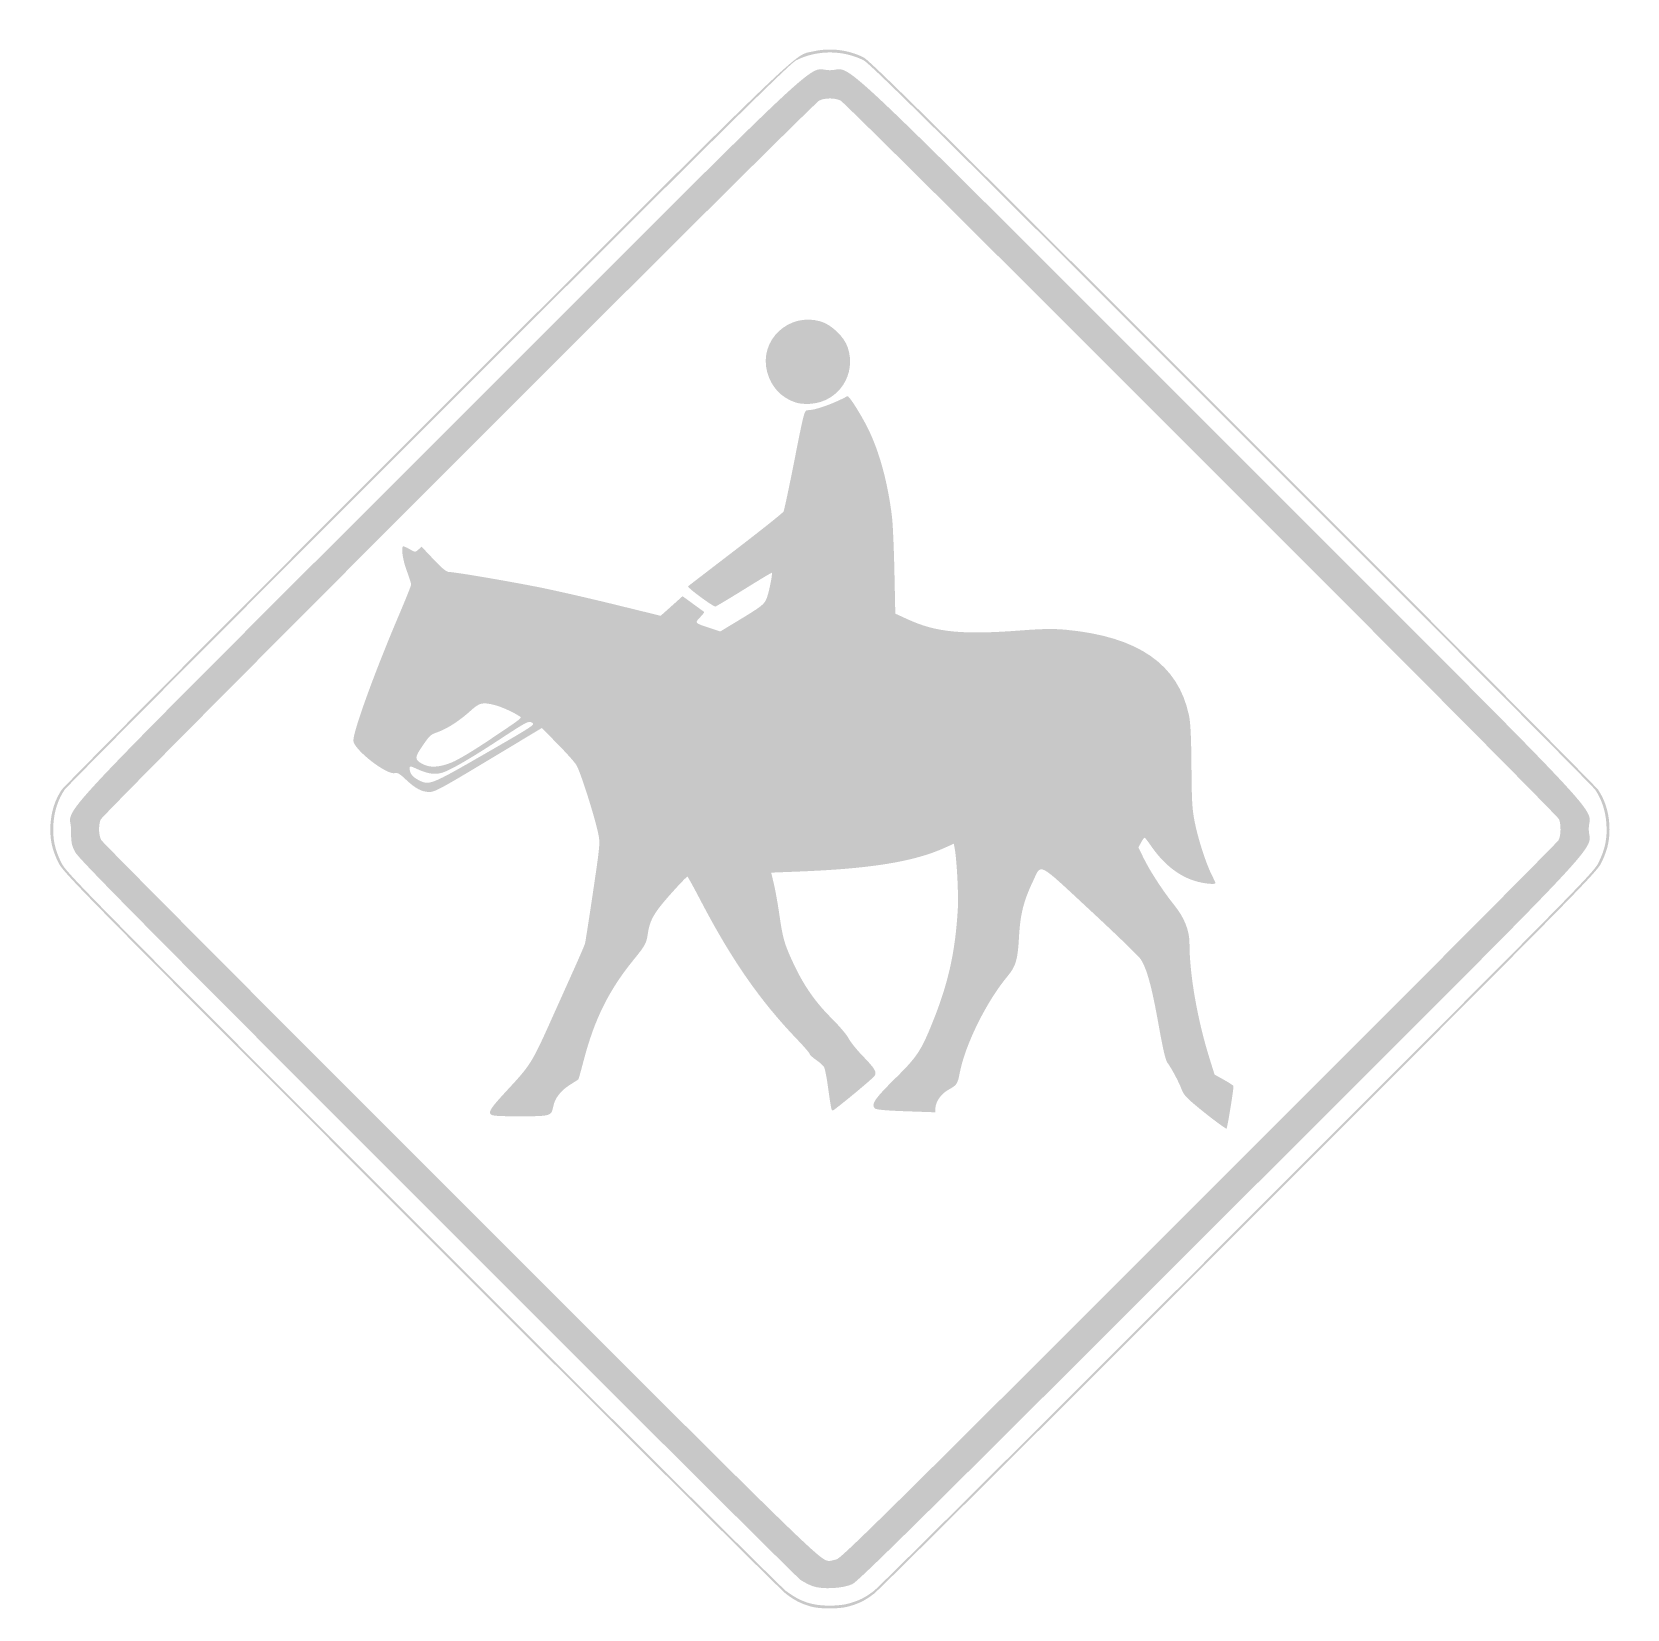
# Model space of a CAD drawing. Header units: inches. Extents: x -21.7 to 21.7, y -21.2 to 21.7.
import ezdxf

# ---------------------------------------------------------------- set-up
doc = ezdxf.new("R2010")
doc.units = ezdxf.units.IN
doc.header["$MEASUREMENT"] = 0

msp = doc.modelspace()

# ---------------------------------------------------------------- hatches: boundary and pattern name
h = msp.add_hatch(color=7)
edge = h.paths.add_edge_path()
edge.add_spline(control_points=[(-0.471, -20.6), (-0.568, -20.565), (-0.719, -20.486), (-0.805, -20.426), (-0.892, -20.365), (-5.341, -15.934), (-10.691, -10.58), (-18.701, -2.565), (-20.44, -0.806), (-20.532, -0.629), (-20.633, -0.434), (-20.644, -0.374), (-20.644, -0.02), (-20.644, 0.694), (-21.709, -0.44), (-10.635, 10.635), (0.417, 21.686), (-0.691, 20.644), (0, 20.644), (0.691, 20.644), (-0.417, 21.686), (10.635, 10.635), (21.687, -0.418), (20.644, 0.691), (20.644, -0.001), (20.644, -0.697), (21.679, 0.402), (10.598, -10.67), (2.486, -18.776), (0.772, -20.471), (0.609, -20.546), (0.349, -20.667), (-0.21, -20.695), (-0.471, -20.6)], knot_values=[0, 0, 0, 0, 1, 1, 1, 2, 2, 2, 3, 3, 3, 4, 4, 4, 5, 5, 5, 6, 6, 6, 7, 7, 7, 8, 8, 8, 9, 9, 9, 10, 10, 10, 11, 11, 11, 11], degree=3, periodic=0)
edge = h.paths.add_edge_path(flags=0)
edge.add_spline(control_points=[(0.177, -19.874), (0.314, -19.838), (1.566, -18.6), (10.049, -10.122), (15.393, -4.782), (19.79, -0.365), (19.821, -0.306), (19.887, -0.182), (19.895, 0.105), (19.836, 0.263), (19.784, 0.404), (0.457, 19.739), (0.289, 19.819), (0.13, 19.894), (-0.13, 19.894), (-0.289, 19.819), (-0.464, 19.735), (-19.784, 0.403), (-19.839, 0.255), (-19.902, 0.089), (-19.895, -0.168), (-19.824, -0.3), (-19.792, -0.362), (-15.401, -4.775), (-10.067, -10.108), (-0.344, -19.828), (-0.265, -19.906), (-0.02, -19.915), (0.002, -19.916), (0.09, -19.897), (0.177, -19.874)], knot_values=[0, 0, 0, 0, 1, 1, 1, 2, 2, 2, 3, 3, 3, 4, 4, 4, 5, 5, 5, 6, 6, 6, 7, 7, 7, 8, 8, 8, 9, 9, 9, 10, 10, 10, 10], degree=3, periodic=0)
h = msp.add_hatch(color=7)
edge = h.paths.add_edge_path()
edge.add_spline(control_points=[(-0.511, -21.157), (-0.791, -21.077), (-0.951, -20.995), (-1.201, -20.806), (-1.329, -20.708), (-5.802, -16.257), (-11.142, -10.913), (-20.492, -1.556), (-20.855, -1.188), (-20.989, -0.914), (-21.169, -0.548), (-21.228, -0.256), (-21.203, 0.137), (-21.18, 0.485), (-21.077, 0.8), (-20.9, 1.065), (-20.836, 1.16), (-16.36, 5.66), (-10.952, 11.065), (-0.384, 21.627), (-1.01, 21.025), (-0.462, 21.154), (-0.005, 21.262), (0.49, 21.204), (0.914, 20.994), (1.082, 20.91), (2.905, 19.108), (10.952, 11.065), (16.36, 5.66), (20.836, 1.16), (20.9, 1.065), (21.077, 0.8), (21.18, 0.485), (21.203, 0.137), (21.228, -0.256), (21.169, -0.548), (20.989, -0.914), (20.855, -1.188), (20.491, -1.557), (11.142, -10.914), (5.802, -16.257), (1.329, -20.708), (1.201, -20.806), (0.947, -20.998), (0.793, -21.075), (0.491, -21.158), (0.247, -21.225), (-0.275, -21.225), (-0.511, -21.157)], knot_values=[0, 0, 0, 0, 1, 1, 1, 2, 2, 2, 3, 3, 3, 4, 4, 4, 5, 5, 5, 6, 6, 6, 7, 7, 7, 8, 8, 8, 9, 9, 9, 10, 10, 10, 11, 11, 11, 12, 12, 12, 13, 13, 13, 14, 14, 14, 15, 15, 15, 16, 16, 16, 16], degree=3, periodic=0)
edge = h.paths.add_edge_path(flags=0)
edge.add_spline(control_points=[(0.491, -21.079), (0.793, -20.996), (0.947, -20.92), (1.201, -20.727), (1.329, -20.63), (5.785, -16.196), (11.102, -10.874), (20.413, -1.556), (20.776, -1.188), (20.911, -0.914), (21.09, -0.548), (21.15, -0.256), (21.124, 0.137), (21.101, 0.485), (20.999, 0.8), (20.821, 1.065), (20.758, 1.16), (16.299, 5.642), (10.913, 11.025), (2.898, 19.036), (1.082, 20.832), (0.914, 20.915), (0.345, 21.198), (-0.345, 21.198), (-0.914, 20.915), (-1.082, 20.832), (-2.898, 19.036), (-10.913, 11.025), (-16.299, 5.642), (-20.758, 1.16), (-20.821, 1.065), (-20.999, 0.8), (-21.101, 0.485), (-21.124, 0.137), (-21.15, -0.256), (-21.09, -0.548), (-20.911, -0.914), (-20.776, -1.188), (-20.415, -1.555), (-11.103, -10.874), (-5.785, -16.196), (-1.329, -20.63), (-1.201, -20.727), (-0.813, -21.021), (-0.5, -21.128), (-0.02, -21.132), (0.153, -21.133), (0.383, -21.109), (0.491, -21.079)], knot_values=[0, 0, 0, 0, 1, 1, 1, 2, 2, 2, 3, 3, 3, 4, 4, 4, 5, 5, 5, 6, 6, 6, 7, 7, 7, 8, 8, 8, 9, 9, 9, 10, 10, 10, 11, 11, 11, 12, 12, 12, 13, 13, 13, 14, 14, 14, 15, 15, 15, 16, 16, 16, 16], degree=3, periodic=0)
h = msp.add_hatch(color=7)
edge = h.paths.add_edge_path()
edge.add_spline(control_points=[(-0.936, 11.605), (-1.325, 11.732), (-1.602, 12.032), (-1.709, 12.44), (-1.933, 13.296), (-1.121, 14.062), (-0.256, 13.81), (0.041, 13.724), (0.385, 13.396), (0.484, 13.104), (0.733, 12.373), (0.241, 11.623), (-0.522, 11.568), (-0.673, 11.557), (-0.831, 11.571), (-0.936, 11.605)], knot_values=[0, 0, 0, 0, 1, 1, 1, 2, 2, 2, 3, 3, 3, 4, 4, 4, 5, 5, 5, 5], degree=3, periodic=0)
h = msp.add_hatch(color=7)
edge = h.paths.add_edge_path()
edge.add_spline(control_points=[(10.567, -8.007), (10.448, -7.922), (10.19, -7.719), (9.992, -7.556), (9.699, -7.315), (9.62, -7.227), (9.565, -7.077), (9.491, -6.88), (9.302, -6.525), (9.181, -6.359), (9.128, -6.286), (9.056, -5.972), (8.936, -5.298), (8.756, -4.285), (8.617, -3.783), (8.45, -3.538), (8.394, -3.455), (7.774, -2.856), (7.073, -2.206), (5.618, -0.857), (5.76, -0.928), (5.52, -1.432), (5.269, -1.96), (5.178, -2.324), (5.145, -2.927), (5.111, -3.555), (5.059, -3.735), (4.837, -4.001), (4.262, -4.688), (3.68, -5.863), (3.531, -6.639), (3.471, -6.946), (3.459, -6.965), (3.215, -7.101), (3.015, -7.213), (2.868, -7.433), (2.868, -7.618)], knot_values=[0, 0, 0, 0, 1, 1, 1, 2, 2, 2, 3, 3, 3, 4, 4, 4, 5, 5, 5, 6, 6, 6, 7, 7, 7, 8, 8, 8, 9, 9, 9, 10, 10, 10, 11, 11, 11, 12, 12, 12, 12], degree=3, periodic=0)
edge.add_line((2.868, -7.618), (2.868, -7.709))
edge.add_line((2.868, -7.709), (2.072, -7.681))
edge.add_spline(control_points=[(2.072, -7.681), (1.499, -7.661), (1.262, -7.638), (1.223, -7.601), (1.112, -7.495), (1.217, -7.34), (1.764, -6.8), (2.371, -6.202), (2.483, -6.034), (2.799, -5.245), (3.224, -4.186), (3.412, -3.342), (3.479, -2.18), (3.502, -1.794), (3.453, -0.852), (3.394, -0.525)], knot_values=[0, 0, 0, 0, 1, 1, 1, 2, 2, 2, 3, 3, 3, 4, 4, 4, 5, 5, 5, 5], degree=3, periodic=0)
edge.add_line((3.394, -0.525), (3.371, -0.401))
edge.add_line((3.371, -0.401), (3.129, -0.51))
edge.add_spline(control_points=[(3.129, -0.51), (2.282, -0.894), (1.097, -1.085), (-0.907, -1.161)], knot_values=[0, 0, 0, 0, 1, 1, 1, 1], degree=3, periodic=0)
edge.add_line((-0.907, -1.161), (-1.598, -1.188))
edge.add_line((-1.598, -1.188), (-1.526, -1.487))
edge.add_spline(control_points=[(-1.526, -1.487), (-1.486, -1.652), (-1.418, -2.035), (-1.374, -2.337), (-1.281, -2.986), (-1.234, -3.146), (-0.979, -3.687), (-0.704, -4.271), (-0.391, -4.718), (0.044, -5.149), (0.252, -5.356), (0.462, -5.603), (0.51, -5.699), (0.558, -5.795), (0.735, -6.014), (0.903, -6.187), (1.229, -6.521), (1.287, -6.624), (1.208, -6.726), (1.137, -6.818), (0.117, -7.66), (0.077, -7.66), (0.04, -7.66), (0.031, -7.617), (-0.058, -6.98), (-0.091, -6.746), (-0.136, -6.521), (-0.158, -6.48), (-0.18, -6.439), (-0.277, -6.352), (-0.374, -6.285), (-0.471, -6.218), (-0.55, -6.145), (-0.55, -6.123), (-0.55, -6.1), (-0.705, -5.92), (-0.895, -5.722), (-1.904, -4.671), (-2.686, -3.544), (-3.524, -1.935), (-3.707, -1.584), (-3.866, -1.296), (-3.877, -1.296), (-3.906, -1.296), (-4.355, -1.784), (-4.572, -2.05), (-4.813, -2.346), (-4.91, -2.544), (-4.949, -2.822), (-4.99, -3.111), (-5.017, -3.163), (-5.337, -3.555), (-6.015, -4.388), (-6.406, -5.176), (-6.699, -6.3), (-6.772, -6.577), (-6.836, -6.809), (-6.843, -6.814), (-6.85, -6.82), (-6.956, -6.888), (-7.079, -6.966), (-7.322, -7.119), (-7.48, -7.324), (-7.524, -7.542), (-7.578, -7.815), (-7.586, -7.817), (-8.428, -7.817), (-9.05, -7.817), (-9.191, -7.807), (-9.232, -7.759), (-9.291, -7.687), (-9.206, -7.566), (-8.746, -7.071), (-8.156, -6.435), (-8.102, -6.35), (-7.622, -5.284), (-7.467, -4.938), (-7.192, -4.328), (-7.013, -3.928), (-6.833, -3.529), (-6.676, -3.166), (-6.664, -3.123), (-6.651, -3.08), (-6.553, -2.446), (-6.444, -1.714), (-6.253, -0.42), (-6.249, -0.376), (-6.303, -0.123), (-6.411, 0.382), (-6.798, 1.59), (-6.902, 1.747), (-6.959, 1.834), (-7.193, 2.095), (-7.422, 2.326)], knot_values=[0, 0, 0, 0, 1, 1, 1, 2, 2, 2, 3, 3, 3, 4, 4, 4, 5, 5, 5, 6, 6, 6, 7, 7, 7, 8, 8, 8, 9, 9, 9, 10, 10, 10, 11, 11, 11, 12, 12, 12, 13, 13, 13, 14, 14, 14, 15, 15, 15, 16, 16, 16, 17, 17, 17, 18, 18, 18, 19, 19, 19, 20, 20, 20, 21, 21, 21, 22, 22, 22, 23, 23, 23, 24, 24, 24, 25, 25, 25, 26, 26, 26, 27, 27, 27, 28, 28, 28, 29, 29, 29, 30, 30, 30, 31, 31, 31, 31], degree=3, periodic=0)
edge.add_line((-7.422, 2.326), (-7.837, 2.747))
edge.add_line((-7.837, 2.747), (-9.288, 1.874))
edge.add_spline(control_points=[(-9.288, 1.874), (-10.572, 1.102), (-10.757, 1.002), (-10.898, 1.005), (-11.106, 1.01), (-11.28, 1.103), (-11.536, 1.345), (-11.696, 1.497), (-11.764, 1.537), (-11.831, 1.519), (-12.058, 1.46), (-12.964, 2.168), (-12.964, 2.405), (-12.964, 2.671), (-12.383, 4.273), (-11.731, 5.803), (-11.545, 6.24), (-11.392, 6.621), (-11.392, 6.65), (-11.392, 6.679), (-11.447, 6.852), (-11.515, 7.034), (-11.62, 7.32), (-11.667, 7.634), (-11.612, 7.69), (-11.603, 7.699), (-11.525, 7.665), (-11.438, 7.615), (-11.281, 7.525), (-11.28, 7.525), (-11.194, 7.602)], knot_values=[0, 0, 0, 0, 1, 1, 1, 2, 2, 2, 3, 3, 3, 4, 4, 4, 5, 5, 5, 6, 6, 6, 7, 7, 7, 8, 8, 8, 9, 9, 9, 10, 10, 10, 10], degree=3, periodic=0)
edge.add_line((-11.194, 7.602), (-11.108, 7.68))
edge.add_line((-11.108, 7.68), (-10.783, 7.336))
edge.add_spline(control_points=[(-10.783, 7.336), (-10.554, 7.093), (-10.431, 6.992), (-10.366, 6.992), (-10.204, 6.992), (-8.653, 6.727), (-7.837, 6.561), (-7.405, 6.473), (-6.501, 6.266), (-5.828, 6.1)], knot_values=[0, 0, 0, 0, 1, 1, 1, 2, 2, 2, 3, 3, 3, 3], degree=3, periodic=0)
edge.add_line((-5.828, 6.1), (-4.604, 5.8))
edge.add_line((-4.604, 5.8), (-4.306, 6.066))
edge.add_line((-4.306, 6.066), (-4.008, 6.333))
edge.add_line((-4.008, 6.333), (-3.723, 6.125))
edge.add_spline(control_points=[(-3.723, 6.125), (-3.566, 6.01), (-3.43, 5.911), (-3.42, 5.904), (-3.411, 5.897), (-3.462, 5.831), (-3.533, 5.758), (-3.683, 5.602), (-3.686, 5.605), (-3.249, 5.462)], knot_values=[0, 0, 0, 0, 1, 1, 1, 2, 2, 2, 3, 3, 3, 3], degree=3, periodic=0)
edge.add_line((-3.249, 5.462), (-2.982, 5.374))
edge.add_line((-2.982, 5.374), (-2.542, 5.64))
edge.add_spline(control_points=[(-2.542, 5.64), (-1.83, 6.071), (-1.781, 6.11), (-1.713, 6.295), (-1.653, 6.46), (-1.555, 6.952), (-1.579, 6.972), (-1.585, 6.977), (-1.927, 6.773), (-2.337, 6.517), (-2.748, 6.262), (-3.099, 6.052), (-3.118, 6.051), (-3.18, 6.048), (-3.891, 6.574), (-3.861, 6.601), (-3.844, 6.615), (-3.26, 7.064), (-2.563, 7.598), (-1.866, 8.133), (-1.28, 8.6), (-1.262, 8.636), (-1.243, 8.672), (-1.108, 9.307), (-0.962, 10.047), (-0.712, 11.319), (-0.693, 11.392), (-0.612, 11.392), (-0.402, 11.392), (0.069, 11.558), (0.477, 11.775), (0.517, 11.797), (0.839, 11.289), (1.033, 10.901), (1.344, 10.277), (1.577, 9.422), (1.69, 8.485), (1.712, 8.302), (1.741, 7.636), (1.755, 7.005)], knot_values=[0, 0, 0, 0, 1, 1, 1, 2, 2, 2, 3, 3, 3, 4, 4, 4, 5, 5, 5, 6, 6, 6, 7, 7, 7, 8, 8, 8, 9, 9, 9, 10, 10, 10, 11, 11, 11, 12, 12, 12, 13, 13, 13, 13], degree=3, periodic=0)
edge.add_line((1.755, 7.005), (1.779, 5.859))
edge.add_line((1.779, 5.859), (2.117, 5.704))
edge.add_spline(control_points=[(2.117, 5.704), (2.885, 5.35), (3.595, 5.28), (5.202, 5.402), (5.806, 5.447), (6.083, 5.451), (6.419, 5.42), (8.391, 5.235), (9.476, 4.48), (9.768, 3.091), (9.811, 2.886), (9.829, 2.504), (9.836, 1.689), (9.844, 0.707), (9.856, 0.518), (9.933, 0.147), (10.027, -0.308), (10.24, -0.961), (10.394, -1.264), (10.446, -1.367), (10.489, -1.46), (10.489, -1.472), (10.489, -1.52), (10.164, -1.487), (9.927, -1.414), (9.474, -1.274), (9.059, -0.939), (8.72, -0.438), (8.645, -0.328), (8.573, -0.237), (8.56, -0.237), (8.547, -0.236), (8.504, -0.296), (8.464, -0.37)], knot_values=[0, 0, 0, 0, 1, 1, 1, 2, 2, 2, 3, 3, 3, 4, 4, 4, 5, 5, 5, 6, 6, 6, 7, 7, 7, 8, 8, 8, 9, 9, 9, 10, 10, 10, 11, 11, 11, 11], degree=3, periodic=0)
edge.add_line((8.464, -0.37), (8.392, -0.505))
edge.add_line((8.392, -0.505), (8.537, -0.798))
edge.add_spline(control_points=[(8.537, -0.798), (8.713, -1.155), (9.063, -1.692), (9.359, -2.06), (9.641, -2.41), (9.782, -2.759), (9.782, -3.11), (9.782, -3.948), (9.993, -5.167), (10.32, -6.219)], knot_values=[0, 0, 0, 0, 1, 1, 1, 2, 2, 2, 3, 3, 3, 3], degree=3, periodic=0)
edge.add_line((10.32, -6.219), (10.464, -6.682))
edge.add_line((10.464, -6.682), (10.712, -6.821))
edge.add_spline(control_points=[(10.712, -6.821), (10.848, -6.897), (10.968, -6.974), (10.979, -6.991), (10.995, -7.016), (10.814, -8.136), (10.79, -8.157), (10.786, -8.16), (10.686, -8.093), (10.567, -8.007)], knot_values=[0, 0, 0, 0, 1, 1, 1, 2, 2, 2, 3, 3, 3, 3], degree=3, periodic=0)
edge = h.paths.add_edge_path(flags=0)
edge.add_spline(control_points=[(-9.379, 2.049), (-8.047, 2.817), (-8.008, 2.843), (-8.105, 2.894), (-8.202, 2.944), (-8.24, 2.924), (-8.945, 2.462), (-9.759, 1.927), (-10.31, 1.606), (-10.542, 1.532), (-10.736, 1.47), (-10.937, 1.498), (-11.213, 1.624), (-11.425, 1.721), (-11.432, 1.722), (-11.432, 1.645), (-11.432, 1.517), (-11.36, 1.42), (-11.204, 1.338), (-10.9, 1.177), (-10.877, 1.186), (-9.379, 2.049)], knot_values=[0, 0, 0, 0, 1, 1, 1, 2, 2, 2, 3, 3, 3, 4, 4, 4, 5, 5, 5, 6, 6, 6, 7, 7, 7, 7], degree=3, periodic=0)
edge = h.paths.add_edge_path(flags=0)
edge.add_spline(control_points=[(-10.302, 1.804), (-10.131, 1.872), (-9.722, 2.115), (-9.281, 2.411), (-8.343, 3.041), (-8.372, 3.018), (-8.446, 3.067), (-8.605, 3.174), (-8.918, 3.317), (-9.094, 3.364), (-9.447, 3.459), (-9.53, 3.44), (-9.776, 3.215), (-10.048, 2.965), (-10.394, 2.737), (-10.639, 2.647), (-10.879, 2.559), (-10.876, 2.561), (-11.092, 2.247), (-11.302, 1.943), (-11.301, 1.883), (-11.083, 1.768), (-10.881, 1.661), (-10.636, 1.673), (-10.302, 1.804)], knot_values=[0, 0, 0, 0, 1, 1, 1, 2, 2, 2, 3, 3, 3, 4, 4, 4, 5, 5, 5, 6, 6, 6, 7, 7, 7, 8, 8, 8, 8], degree=3, periodic=0)

doc.saveas('drawing.dxf')
